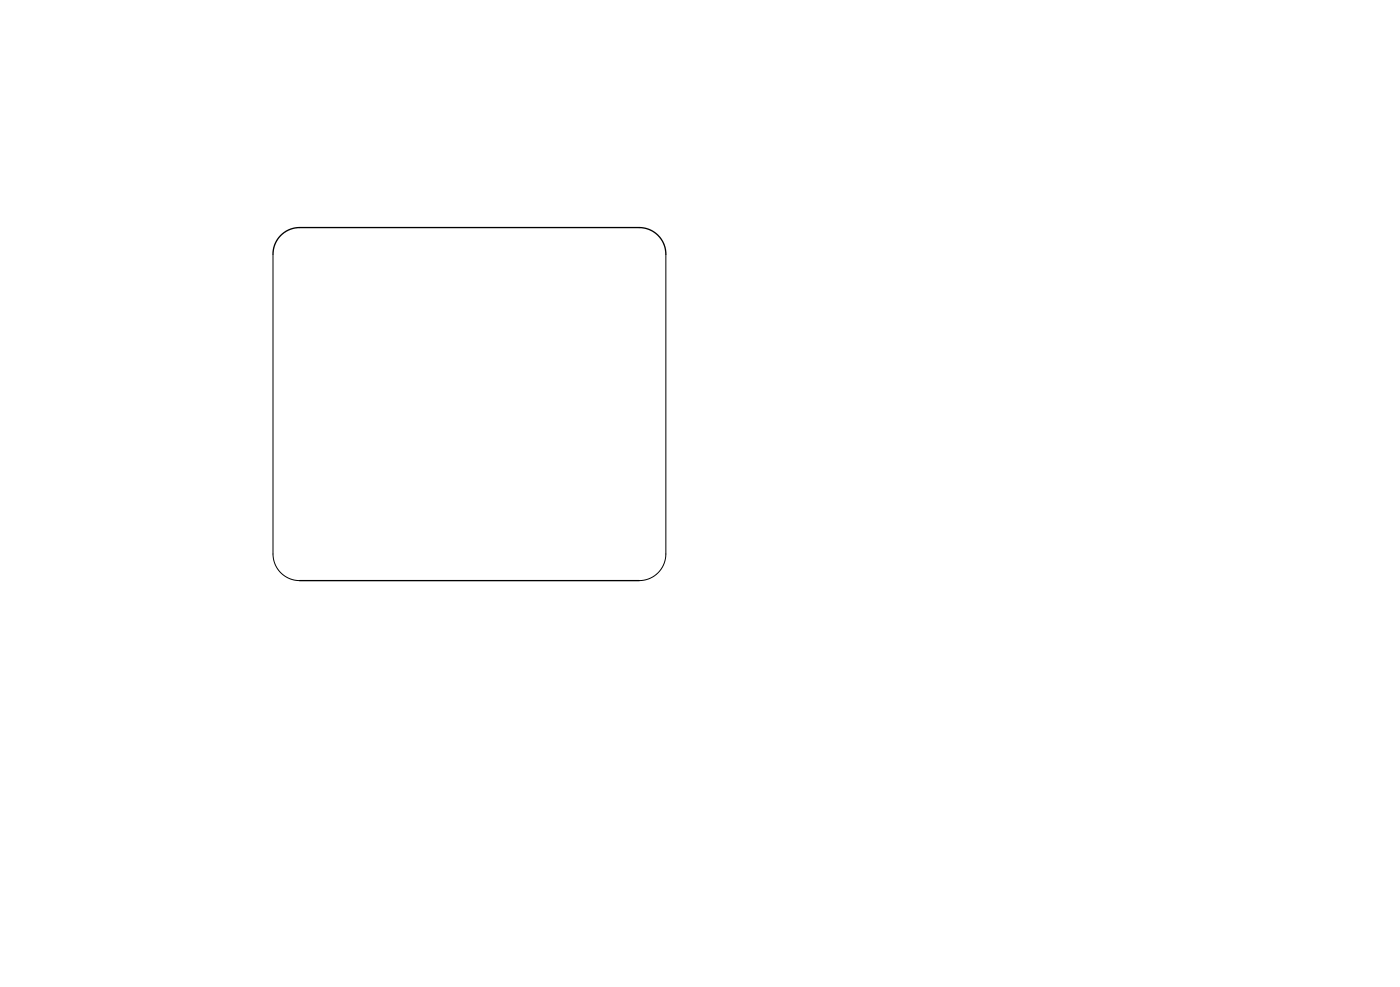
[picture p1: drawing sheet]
<svg xmlns="http://www.w3.org/2000/svg" width="210mm" height="148mm" viewBox="0 0 210 148" stroke-linecap="round" stroke-linejoin="round" font-family="sans-serif">
<path d="M41 38.2a4 4 0 0 1 4-4h51a4 4 0 0 1 4 4M45 87.2h51" fill="none" stroke="#000" stroke-width=".2"/>
<path d="M41 38.2v45a4 4 0 0 0 4 4M100 38.2v45a4 4 0 0 1-4 4" fill="none" stroke="#000" stroke-width=".15"/>
</svg>
